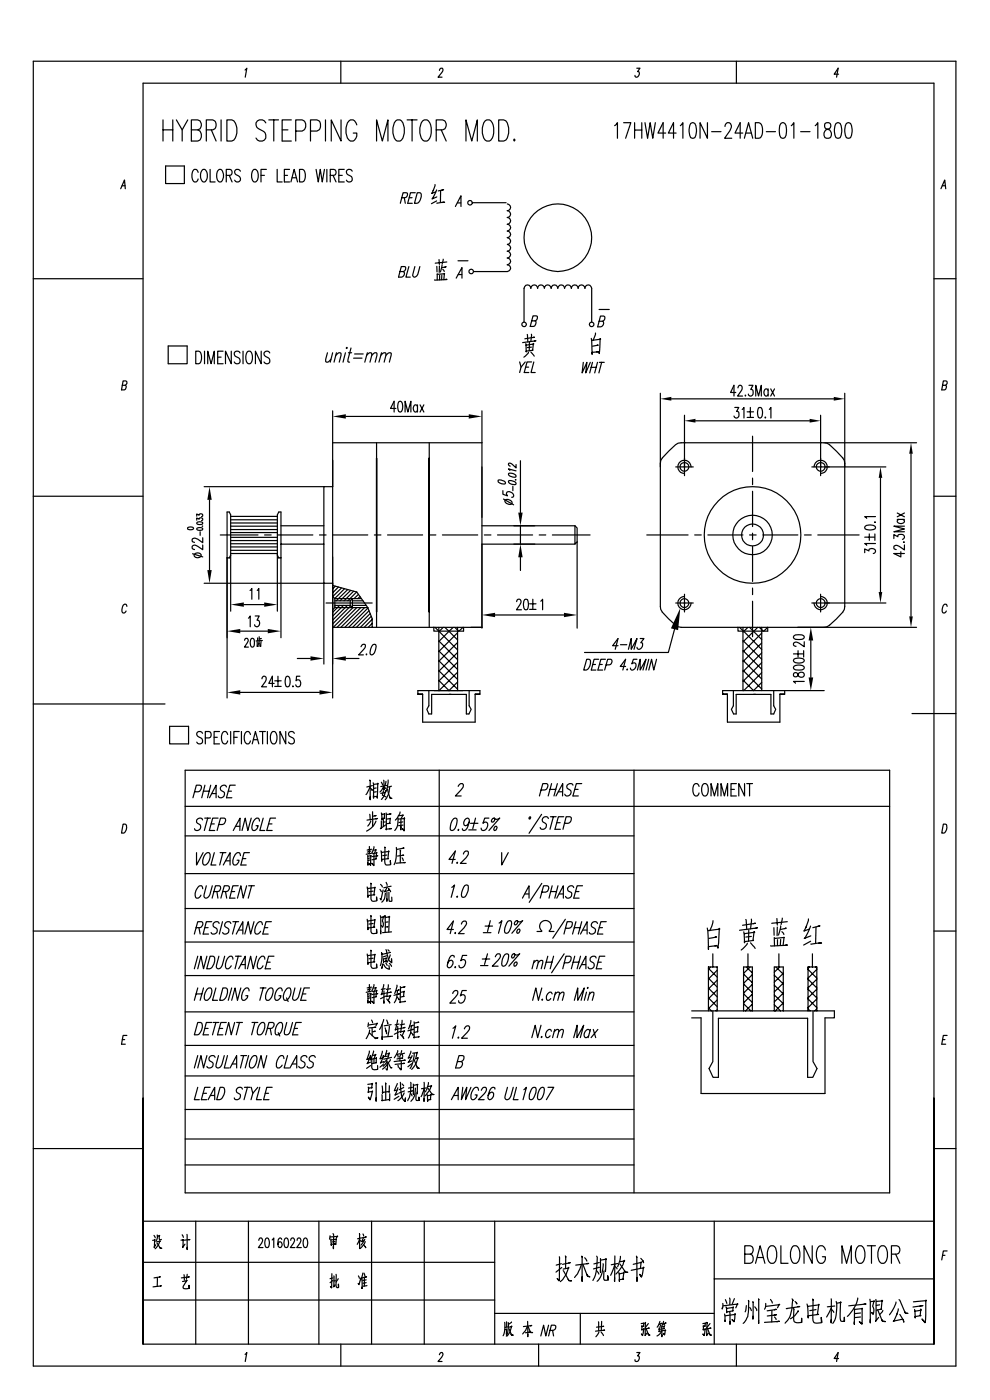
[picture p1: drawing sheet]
<svg xmlns="http://www.w3.org/2000/svg" width="210mm" height="297mm" viewBox="0 0 210 297" stroke-linecap="round" stroke-linejoin="round" font-family="sans-serif">
<g fill="none" stroke="#000" stroke-width=".25">
<path d="M7.1 13h195.7v276.8h-195.7zM52 14.9l.4-.4-.4 1.9M72.3 13v4.6M93.2 14.9a.47 .47 0 0 1 .6-.4l.1 .5-1 1.4h.9M135.1 14.5h.7l-.6 .7a.62 .62 0 0 1 .4 .7 .62 .62 0 0 1-.7 .5l-.2-.4M156.2 13v4.6M177.9 15.7h-1l.9-1.2-.3 1.9M25.9 39.4h.6M34.6 25.4v4.5M34.6 27.6h2.1M35.1 35.2h4v3.7h-4zM36.7 25.4v4.5"/>
<path d="M37.4 25.4l1.2 2.2v2.3M39.8 25.4l-1.2 2.2M40.6 27.6h1.3a1.11 1.11 0 0 0 .8-1.1 1.11 1.11 0 0 0-.8-1.1h-1.3v4.5h1.3a1.27 1.27 0 0 0 .9-1.2 1.27 1.27 0 0 0-.9-1.1M42 36.6a.61 .61 0 0 0-.3-.6 .61 .61 0 0 0-.6 .1 2.02 2.02 0 0 0 .1 2.5 .66 .66 0 0 0 .8-.6M42.9 36.1l.2-.2a1.2 1.2 0 0 1 .9 1.7l-.1 .4a.64 .64 0 0 1-.6 .6 .64 .64 0 0 1-.7-.6 2.06 2.06 0 0 1 .3-1.9zM43.8 27.6h1.3a1.13 1.13 0 0 0 .8-1.1 1.13 1.13 0 0 0-.8-1.1h-1.3v4.5M44.6 35.9v2.7h1M44.8 27.6l1 2.3M46.3 36.1l.2-.2a1.2 1.2 0 0 1 .9 1.7l-.1 .4a.62 .62 0 0 1-.6 .6 .62 .62 0 0 1-.6-.6l-.1-.4a1.82 1.82 0 0 1 .3-1.5zM46.9 25.4v4.5M48 37.2h.8a.68 .68 0 0 0 .4-.6 .68 .68 0 0 0-.4-.7h-.8v2.7M48.1 25.4h1.1a2.34 2.34 0 0 1 1 2.8 1.95 1.95 0 0 1-1 1.7h-1.1z"/>
<path d="M48.6 37.2l.6 1.4M51 36.3a.64 .64 0 0 0-1-.3 .64 .64 0 0 0 .1 1.1 1.02 1.02 0 0 1 .9 1.1 .67 .67 0 0 1-.6 .4 .67 .67 0 0 1-.6-.4M53.7 36.1l.2-.2a.85 .85 0 0 1 .9 1 1.67 1.67 0 0 1-.6 1.7 .81 .81 0 0 1-.8-1l.1-1zM55.4 37.2h.7M56.4 26.1a1.13 1.13 0 0 0-1.1-.7 1.13 1.13 0 0 0-1 .7 1.11 1.11 0 0 0 .6 1.2l.9 .5a1.13 1.13 0 0 1 .3 1.8 1.13 1.13 0 0 1-1.8-.3M56.5 35.9h-1.1v2.7M57 25.4h2.1M58.1 25.4v4.5M58.8 35.9v2.7h1.1M59.9 27.6h1.2M60.3 37.2h.7M61.4 35.9h-1.1v2.7h1.1"/>
<path d="M61.7 38.6l.7-2.7 .7 2.7M61.8 25.4h-1.9v4.5h1.9M62 37.7h.9M62.7 27.8h1.4a1.28 1.28 0 0 0 .8-1.2 1.28 1.28 0 0 0-.8-1.2h-1.4v4.5M63.5 35.9h.7a1.74 1.74 0 0 1 0 2.7h-.7zM65.9 27.8h1.3a1.28 1.28 0 0 0 .8-1.2 1.28 1.28 0 0 0-.8-1.2h-1.3v4.5M67 35.9l.5 2.7 .4-2.7 .5 2.7 .4-2.7M69 25.4v4.5M69.3 35.9v2.7M70.1 37.2h.7a.66 .66 0 0 0 .5-.6 .66 .66 0 0 0-.5-.7h-.7v2.7M70.6 37.2l.7 1.4M71.9 37.2h.7"/>
<path d="M72.3 25.4v4.5l-2-4.5v4.5M73 35.9h-1.1v2.7h1.1M74.7 36.3a.64 .64 0 0 0-1-.3 .64 .64 0 0 0 .1 1.1l.5 .2a.67 .67 0 0 1 .3 1.1 .67 .67 0 0 1-1.1-.2M75.7 26.5a1.06 1.06 0 0 0-1.1-1.1 1.06 1.06 0 0 0-1 1.1 3 3 0 0 0 .7 3.4 1.26 1.26 0 0 0 1.4-1.7h-.8M79.9 29.9v-4.5l1.2 4.5 1.2-4.5v4.5M83.9 25.6l.3-.2a1.11 1.11 0 0 1 1.4 1.1 3.1 3.1 0 0 1-.7 3.4 1.11 1.11 0 0 1-1.4-1 3.5 3.5 0 0 1 .4-3.3zM86.4 25.4h2.1M87.4 25.4v4.5M89.7 25.6l.3-.2a1.16 1.16 0 0 1 1.3 1.1 3 3 0 0 1-.7 3.4 1.11 1.11 0 0 1-1.4-1 3.5 3.5 0 0 1 .5-3.3zM92.3 39.2l-.7 1.8 .8-.3M92.5 27.6h1.4a1.11 1.11 0 0 0 .8-1.1 1.11 1.11 0 0 0-.8-1.1h-1.4v4.5M93.6 27.6l1 2.3"/>
<path d="M98.8 29.9v-4.5l1.3 4.5 1.2-4.5v4.5M102.9 25.6l.3-.2a1.16 1.16 0 0 1 1.4 1.1 3 3 0 0 1-.8 3.4 1.11 1.11 0 0 1-1.3-1 3.5 3.5 0 0 1 .4-3.3zM105.8 25.4h1a1.76 1.76 0 0 1 1.1 1.7 3.7 3.7 0 0 1-.6 2.6l-.5 .2h-1zM109.1 29.5l.2 .2-.2 .2-.1-.2zM130.4 26.7l.6-.7v3.3M132.3 26h1.5l-1.1 3.3M134.6 27.6h1.5M134.6 26v3.3M136.1 26v3.3M136.8 26l.6 3.3 .5-3.3 .6 3.3 .5-3.3M141.2 28.2h-1.6l1.1-2.2v3.3M143.4 28.2h-1.6l1.1-2.2v3.3"/>
<path d="M144.3 26.7l.6-.7v3.3M146.5 26.2l.6-.2a1.75 1.75 0 0 1 .6 1.9l-.3 1.3-.3 .1-.6-.1a3.4 3.4 0 0 1 0-3zM150.1 26v3.3l-1.6-3.3v3.3M151 27.9h1.9M153.8 26.8v-.1a.7 .7 0 0 1 1.1-.5 1.18 1.18 0 0 1-.1 1.6l-1.1 1.5h1.5M157.6 28.2h-1.7l1.1-2.2v3.3M157.9 29.3l.9-3.3 .9 3.3M158.2 28.2h1.1M160.2 26h.8a2.09 2.09 0 0 1 .5 2.9l-.2 .3-.3 .1h-.8zM162.6 27.9h1.9M165.6 26.2l.6-.2a1.66 1.66 0 0 1 .6 1.9l-.1 .8-.2 .5-.6 .1a1.64 1.64 0 0 1-.6-1.8l.1-.8zM167.8 26.7l.6-.7v3.3"/>
<path d="M169.8 27.9h2M172.9 26.7l.6-.7v3.3M175 26.2a.85 .85 0 0 0 .7 1.3 .94 .94 0 0 1 .6 1.2 .94 .94 0 0 1-1.3 .5 1.19 1.19 0 0 1 .9-1.9 .71 .71 0 0 0 .3-.7 .71 .71 0 0 0-.4-.6zM177.3 26.2l.6-.2a1.75 1.75 0 0 1 .7 1.9l-.4 1.3-.3 .1-.6-.1a3.4 3.4 0 0 1 0-3zM179.5 26.2l.6-.2a1.75 1.75 0 0 1 .7 1.9l-.4 1.3-.3 .1-.6-.1a3.4 3.4 0 0 1 0-3zM199.9 39.4h.6M7.1 59.1h23.2M25.6 40l.8-1.8 .2 1.8M84.8 57.6l1-.1 .2-.3a.4 .4 0 0 0-.2-.7h-.7l-.6 2.3h.7l.3-.2a.66 .66 0 0 0 .2-.9l-.2-.1M85.2 41.9h.9l.3-.4a.4 .4 0 0 0-.2-.6h-.7l-.6 2.2M85.8 41.9l.2 1.2M86.7 56.5l-.6 2.3h.9"/>
<path d="M86.8 41.9h.6M88 56.5l-.5 2 .3 .3a.86 .86 0 0 0 .8-.6l.5-1.7M88.1 40.9h-1l-.6 2.2h1M88.5 40.9h.6a1.25 1.25 0 0 1 0 1.7 .91 .91 0 0 1-1.2 .5zM92.6 40.3l-1 1.9 1.1-.4M92.6 42.6l-1.1 .6M92.7 56.5v1.2M92.7 58.1v1.3M92.7 58.2l1.6-.2-.2 1.3M93.1 55.1l.1 1M93.2 56.4v1.4M93.3 58.4v1"/>
<path d="M93.5 40.4l-.1 2.6M93.7 58.4v.9M93.8 40.3h.3l-1.1 .2M93.8 56.2l-.4 1.5M93.8 43l.5-.1-1.6 .2M93.9 57.1l.3 .5M94 55l-.2 1M94.4 56.7l.2-.1-.9 .2M94.4 59.3h.4l-2.6 .1M94.8 55.6l-2.5 .2M96.6 43.8l1.2-2.3v2.3M96.8 59l1.2-2.2v2.2"/>
<path d="M97 43h.7M97.1 55.3h2.2M97.2 58.2h.8M100.2 43a.49 .49 0 0 0-.7-.4l-.2 .2a.49 .49 0 0 0 .3 .7 .49 .49 0 0 0 .6-.5h7.1M107.6 43.3a.72 .72 0 0 1 .7 .7 .72 .72 0 0 1-.7 .7 .72 .72 0 0 1 .7 .7 .72 .72 0 0 1-.7 .7 .72 .72 0 0 1 .7 .8 .72 .72 0 0 1-.7 .7 .72 .72 0 0 1 .7 .7 .72 .72 0 0 1-.7 .7 .7 .7 0 0 1 .7 .7 .7 .7 0 0 1-.7 .7 .72 .72 0 0 1 .7 .7 .72 .72 0 0 1-.7 .8 .72 .72 0 0 1 .7 .7 .72 .72 0 0 1-.7 .7 .72 .72 0 0 1 .7 .7 .72 .72 0 0 1-.7 .7 .72 .72 0 0 1 .7 .7 .72 .72 0 0 1-.7 .8 .72 .72 0 0 1 .7 .7 .72 .72 0 0 1-.7 .7h-7.2M198.1 59.1h4.7M199.6 40l.8-1.8 .2 1.8M35.7 73.4h4v3.8h-4zM41.5 74.5h.7a1.74 1.74 0 0 1 0 2.7h-.7zM43.4 74.5v2.7M44.1 77.2v-2.7l.7 2.7 .7-2.7v2.7M46.2 75.8h.7"/>
<path d="M47.3 74.5h-1.1v2.7h1.1M49.1 74.5v2.7l-1.3-2.7v2.7M50.9 74.9a.67 .67 0 0 0-.6-.4 .67 .67 0 0 0-.6 .4l.2 .6 .7 .4a.67 .67 0 0 1 .2 1.1 .67 .67 0 0 1-1.1-.2M51.6 74.5v2.7M52.5 74.6l.2-.1a.81 .81 0 0 1 .8 1v1a.62 .62 0 0 1-.7 .7 .62 .62 0 0 1-.6-.7l-.1-1zM55.4 74.5v2.7l-1.2-2.7v2.7M57.2 74.9a.62 .62 0 0 0-1-.3 .62 .62 0 0 0 .2 1l.5 .3a.67 .67 0 0 1 .2 1.1 .67 .67 0 0 1-1.1-.2M69.5 74.8l-.4 1.9 .4 .1 .7-.6M70.6 74.8l-.5 2M71.2 75.4l.7-.6 .4 .2-.3 1.8M71.4 74.8l-.5 2M73.3 74.8l-.5 2"/>
<path d="M73.4 73.8l.2-.1-.1 .2zM73.9 74.8h.7M74.5 73.8l-.7 2.4v.5l.4 .1M75 76h1.8M75.2 75.1h1.8M77.8 75.4l.6-.6 .5 .2-.4 1.8M77.9 74.8l-.5 2M78.9 75.4l.6-.6 .5 .2-.4 1.8M80.8 75.4l.6-.6 .5 .2-.4 1.8M80.9 74.8l-.5 2M81.9 75.4l.6-.6 .5 .2-.4 1.8M110.2 76.8l.3 1.1-.3 1.1"/>
<path d="M111.2 68.3v-7.1a.72 .72 0 0 1 .7-.8 .72 .72 0 0 1 .7 .8 .72 .72 0 0 1 .7-.8 .72 .72 0 0 1 .7 .8 .72 .72 0 0 1 .8-.8 .72 .72 0 0 1 .7 .8 .72 .72 0 0 1 .7-.8 .72 .72 0 0 1 .7 .8 .7 .7 0 0 1 .7-.8 .7 .7 0 0 1 .7 .8 .72 .72 0 0 1 .7-.8 .72 .72 0 0 1 .8 .8 .72 .72 0 0 1 .7-.8 .72 .72 0 0 1 .7 .8 .72 .72 0 0 1 .7-.8 .72 .72 0 0 1 .7 .8 .72 .72 0 0 1 .8-.8 .72 .72 0 0 1 .7 .8 .72 .72 0 0 1 .7-.8 .72 .72 0 0 1 .7 .8v7.1M111.4 76.8l-.9 1.1M111.5 77.9h.6M111.5 72.9l.1 1.8v-.2l1.5-.2v-1.5l.1 .2-1.6 .2M111.8 70.9l.2 1.7M112.1 74.7l-.1 .2-.9 .9M112.3 72.6v1.8M112.6 74.7l.7 .9M112.7 70.9l-.1 1.5M112.7 73.7h-.9M112.8 68.1l.9-.1 .3-.4a.4 .4 0 0 0-.3-.6h-.6l-.6 2.2h.9l.3-.7v-.3l-.3-.1M112.8 76.8h-1l-.6 2.2h1"/>
<path d="M113.1 71.6l.3-.1-2.1 .4M113.2 76.8l-.6 2.2h.9M113.4 72.4l.3-.1-2.8 .4M123.7 76.9l-.2 2.2 1-2.2-.3 2.2 1-2.2M125.4 77.9h1M125.4 71.8l.2 3.4v-.4l1.3-.2-.3 .1M125.5 72.2l1.9-.2-.1-.2-.2 3.2-.2-.3M125.7 76.9l-.6 2.2M126.3 70.6l-.5 1.6M126.6 73.3l.3-.1-1.2 .2M126.7 76.9l-.6 2.2M127.1 68.1h.7l.5-.4a.46 .46 0 0 0-.2-.7h-.7l-.6 2.3h.7l.3-.2a.72 .72 0 0 0 .2-.9l-.2-.1"/>
<path d="M127.1 65.7h2.1M127.1 76.9h1.1M127.6 76.9l-.6 2.2M25.9 81.7l.8-.1 .2-.2-.1-.5-.7-.1-.3 1.9h.6l.2-.2 .2-.4-.3-.4M70.6 93.9v9.3v-5.5M70.6 87.2v6.7M70.6 93.9h31.6M73.4 88.3h26M79.9 97.2v32.6M79.9 93.9v39.2M84 86.6h-1.2l.8-1.5v2.3M84.6 85.3l.4-.2a1.61 1.61 0 0 1 0 2.3h-.2a1.5 1.5 0 0 1-.4-1.9z"/>
<path d="M85.9 87.4v-2.3l.6 2.3 .7-2.3v2.3M88.6 86.2l-.3-.3a.78 .78 0 0 0-.6 .7 .78 .78 0 0 0 .6 .8l.3-.3M88.6 85.9v1.5M89.1 85.9l.8 1.5M89.9 85.9l-.8 1.5M91.1 97.2v16.3M91.1 93.9v39.2M102.2 87.2v46.1M108.2 99.8l-.3-.3 1.6 .4M109.5 98.5v.8l-1-.9-.5-.2-.1 .4 .3 .3M110.4 97.7v11M140.1 83.4l.1 45.9a14.3 14.3 0 0 0 3.6 3.7l.7 .1h49.9"/>
<path d="M140.1 98.3l.1-.6a16.3 16.3 0 0 1 3.6-3.7h31.6a16.3 16.3 0 0 1 3.7 3.7l.1 .6M142.4 84.6h34.5M143.3 99.1h3.8M145.2 88.1v12.8M146.6 99.1a1.41 1.41 0 0 0-1.4-1.5 1.41 1.41 0 0 0-1.4 1.4 1.41 1.41 0 0 0 1.4 1.4M147.5 89.3h24.2M155.9 86.4h.8l-.5 .9h.3a.69 .69 0 0 1 .3 1 .69 .69 0 0 1-1 .2l-.1-.2M156.1 83.3h-1.1l.7-1.6v2.3M156.5 82.3v-.1a.47 .47 0 0 1 .3-.4 .47 .47 0 0 1 .5 .1l.1 .7-.9 1.4h1M157.4 86.9l.4-.5v2.3M158.1 83.8v.2zM158.5 87.4h1.3"/>
<path d="M158.5 88.6h1.3M158.9 81.7h.8l-.4 .9h.2a.69 .69 0 0 1 .3 1 .69 .69 0 0 1-1 .2l-.1-.2M159.2 86.4v1.9M159.6 92.5v7.5M160.3 84v-2.3l.6 2.3 .6-2.3v2.3M160.9 86.5l.4-.1a1.56 1.56 0 0 1 0 2.3h-.1a1.39 1.39 0 0 1-.4-1.8zM162.3 88.5v.2zM162.9 82.8l-.3-.3a.78 .78 0 0 0-.6 .8 .78 .78 0 0 0 .6 .7l.3-.3M162.9 82.5v1.5M163.2 86.9l.3-.5v2.3M163.5 82.5l.8 1.5M164.3 82.5l-.8 1.5"/>
<path d="M172.2 99.1h15.7M172.7 99.1a1.41 1.41 0 0 1 1.4-1.5 1.41 1.41 0 0 1 1.4 1.4 1.41 1.41 0 0 1-1.4 1.4M174.1 88.1v12.8M175 93.9h19.4M179.2 83.4l-.1 45.9a14.3 14.3 0 0 1-3.7 3.7l-.6 .1M193.2 96.3v34.5M199.9 81.7l.8-.1 .2-.2-.1-.5-.7-.1-.3 1.9h.6l.2-.2 .2-.4-.3-.4M7.1 105.3h23.2M39.8 111.9l.7-.1 .6 .2a.76 .76 0 0 1-1.3 0zM40.8 117.5l2.2 .6M41.3 117.6a.71 .71 0 0 1 .8-.4 .71 .71 0 0 1 .5 .9 .71 .71 0 0 1-.9 .3 .71 .71 0 0 1-.4-.8zM41.7 110.4v-.5l.5 .2a.35 .35 0 0 1 .6-.3 .35 .35 0 0 1-.1 .6"/>
<path d="M41.7 109.5v-.5l.5 .3a.35 .35 0 0 1 .6-.3 .35 .35 0 0 1-.1 .6M41.8 112h.9l.3 .3a.82 .82 0 0 1-1.3-.1zM41.8 110.8l.9-.1 .3 .3a.82 .82 0 0 1-1.3-.1zM42.5 112.8v.8M42.9 111.6h.1zM43 115.6v1a2.86 2.86 0 0 0-1.8-1l-.4 .3v.4l.5 .3M43 114.1v1a2.86 2.86 0 0 0-1.8-.9l-.4 .1v.5l.5 .3M43.3 103.2h25.4M44.4 106v14.9M46.7 113.5h8M48.9 117.8v-8.6l-.3-.6h-.4v39.5M48.9 117.4h9.9v12.3"/>
<path d="M48.9 117.8v11.9M48.9 111.6h9.9M48.9 110.9h9.9M48.9 110.3h9.9M48.9 109.6h9.9M48.9 112.3h9.9M48.9 113h9.9M48.9 116h9.9M48.9 116.7h9.9M48.9 114h9.9M48.9 114.7h9.9M48.9 115.4h9.9"/>
<path d="M48.9 117.8l-.3 .6h-.4M56.1 113.5h1.4M58.9 113.5h7.5M59.6 118.4h-.5l-.3-.6v-8.6l.3-.6h.5v26.7M59.6 111.5h9.1M59.6 115.4h9.1M67.8 113.5h1.4M70.6 113.5h7.4M79.4 113.5h1.4M82.2 113.5h7.5M91.1 113.5v16.3M91.1 113.5h1.3"/>
<path d="M93.8 113.5h7.5M102.2 111.5h19.8M102.2 115.4h19.8M102.7 113.5h1.4M105.5 113.5h7.5M105.7 101.8h.6l.6 .3 .3 .4-.3 .2-.9-.3-.3-.1zM106.7 104.1v.8l.9 .3a.51 .51 0 0 1 .2-.9l.5 .1a.73 .73 0 0 1 .5 1l-.3 .1M106.8 105.9l2.2 1.2M107.1 106.2a.97 .97 0 0 1 1.5 .6 .99 .99 0 0 1-1.5-.6zM107.9 102l1.3 .2 .3 .5a1.14 1.14 0 0 1-1.6-.6zM107.9 100.4h.9l.6 .4v.4h-.6a.91 .91 0 0 1-.9-.7zM108.8 103.2v.9"/>
<path d="M109.3 101.8h.2zM110.4 111.5v3.9M110.4 118.2v2.8M114.4 113.5h1.4M117.2 113.5h8M122 111.5v3.9l.4-.4M122 111.5l.4 .5v3M122.4 115v18.3M137.2 113.5h8.8M147.4 113.5h1.4M150.1 113.5h7.5M159 113.5h1.4"/>
<path d="M159.6 101.4v1.4M159.6 104.2v7.5M159.6 113.1v1.4M159.6 115.9v7.5M161.8 113.5h7.4M170.6 113.5h1.5M173.5 113.5h8.7M183.4 117.3v-.8l.9 .4v-.2a.78 .78 0 0 1 .8-.3 .78 .78 0 0 1 .6 .6l-.5 .4M183.4 114h2M183.5 111.6a1.78 1.78 0 0 1 2.2 .2v.2a1.73 1.73 0 0 1-2.3 0zM184.4 113.3v1.3M185.6 110.7l.1 .1-.1 .1z"/>
<path d="M185.6 113.3v1.3M185.7 115.3h-2.3l.4 .4M185.7 109.6h-2.3l.4 .4M186.8 101.4v24.2M189.6 114.3v-.9l.9 .5v-.2a.69 .69 0 0 1 .9-.4 .69 .69 0 0 1 .2 1l-.2 .1M190.3 110.2h1.5M190.3 108.8l1.5 .8M190.7 110.2l-.4 .3a.78 .78 0 0 0 .8 .6 .78 .78 0 0 0 .7-.6l-.3-.3M191.1 117v1.1l-1.5-.7h2.2M191.7 114.9l.1 .1-.1 .1zM191.8 115.6v1.1l-1.3-.9a.49 .49 0 0 0-.9 .1 .49 .49 0 0 0 .5 .7M191.8 111.6h-2.2l2.2 .6-2.2 .6h2.2"/>
<path d="M191.8 108.8l-1.5 .8M198.1 105.3h4.7M26.9 128.6l-.1-.3a.6 .6 0 0 0-.9 .6v.5a.47 .47 0 0 0 .2 .7 .47 .47 0 0 0 .6-.5M43.3 123.7h27.3M51 133.9h5.8M51.7 128.3h4.3M51.9 135.8l.1-.2a.41 .41 0 0 1 .6-.1 .41 .41 0 0 1 0 .6l-.7 1.2h.8M52.7 131.1l.4-.4v2.3M53 125.3l.4-.5v2.3M53.3 135.5l.3-.1a.85 .85 0 0 1 .4 1.1l-.2 .7-.3 .1a1.46 1.46 0 0 1-.2-1.8zM54.1 130.7h.9l-.5 .9a.67 .67 0 0 1 .5 .8 .67 .67 0 0 1-.9 .4l-.1-.3M54.5 136.1v1l.8-.1"/>
<path d="M54.6 125.3l.3-.5v2.3M54.6 135.3v.7M54.9 136.4l.3 .4M54.9 136.1l-.2 .8M55 135.1v.8M55.3 135.5h.1h-.4M55.4 136.1l-.1 1.1v-.2M55.4 135.9h.2l-1.3 .1M63.1 139.7h2.8M69.2 127.9h9.7M70.6 126.5l.4 .5v1.9l-.4 .5M70.6 133.1h31.6"/>
<path d="M70.6 124.2l5.1 1.4 2.3 3.3M71 128.9h7M71 127.5h3.3M71 128.4h3.3M71.1 124.4l-.5 .6M71.2 128.4l-.2 .2M71.8 124.5l-1.2 1.3M72 128.4l-1.4 1.5M72.4 124.7l-1.8 1.9M72.8 128.4l-2.2 2.3M73.1 124.9l-2.1 2.1h5.7M73.4 139.7h2.7"/>
<path d="M73.7 128.4l-3.1 3.2M73.7 125.1l-2.4 2.4M74.4 125.3l-2.3 2.2M74.4 128.5l-3.8 3.9M74.8 127v1.9l-.5-.5v-.9zM74.8 127.5h2.2M74.8 128.4h2.9M74.9 128.9l-4.2 4.2M75 125.4l-2 2.1M75.6 125.6l-1.8 1.9M75.7 128.9l-4.2 4.2M76 126.1l-.9 .9"/>
<path d="M76.4 126.6l-.5 .4M76.5 128.9l-4.2 4.2M76.6 137.2v-.1a.49 .49 0 0 1 .4-.4 .49 .49 0 0 1 .5 .2l-.2 .6-1.2 1.4h1M77.3 128.9l-4.2 4.2M77.7 138.8h.1l-.1 .1zM78 128.9l.9 2.3v1.9M78.1 129l-4.2 4.1M78.3 129.6l-3.5 3.5M78.5 130.2l-2.9 2.9M78.7 130.8l-2.3 2.3M78.9 131.4l-1.6 1.7M78.9 132.2l-.8 .9"/>
<path d="M78.9 133v.1M79.1 136.8h.6v.8a1.31 1.31 0 0 1-.9 1.3l-.3-.4 .1-.5zM92 133v.9h6.3v-.8M92.3 133.1l4.8 4.8M93.1 133.1v13.4M93.1 138.1l4 3.9M93.1 136l4 3.9M93.1 133.9h.1M94 133.1l-.9 .9M94.4 133.1l2.7 2.7M96.1 133.1l-3 3M96.5 133.1l.8 .8"/>
<path d="M97.1 133.1v13.4M97.1 134.2l-4 4M97.1 136.3l-4 4M97.1 138.4l-4 4M98.2 133.1l-.8 .8M105 130.5h14.6M109.6 127.6l.1-.3a.5 .5 0 0 1 .7-.1 .5 .5 0 0 1 0 .8l-.8 1.4h1M111.3 127.2l.3-.1a1.39 1.39 0 0 1 .4 1.8l-.1 .4-.4 .1a1.39 1.39 0 0 1-.4-1.9zM112.3 128.1h1.4M112.3 129.3h1.4M113 127.1v2M114.7 127.5l.4-.4v2.3"/>
<path d="M124.5 139.9h.5a1.38 1.38 0 0 1-.2 1.9l-.4 .3h-.6zM127 139.9h-1l-.6 2.2h1M128.4 139.9h-.9l-.7 2.2h1M131.1 137h-1.1l1.1-1.5-.6 2.2M131.6 136.8h1.4M133.3 137.7l.6-2.2v2.2l1.2-2.2-.6 2.2M135.1 139.9h-.7l-.4 .9a.51 .51 0 0 1 .9 .2 .78 .78 0 0 1-.2 .9 .78 .78 0 0 1-.9 0l-.1-.2M135.8 135.5h.8l-.7 .8h.2a.82 .82 0 0 1 0 1 .82 .82 0 0 1-.9 .3l-.1-.3M137.6 139.9l-.6 2.2M139.3 139.9l-.6 2.2-.5-2.2-.6 2.2M143.1 133.5l-1.3 4.9h-17.8M143.3 127.9h3.8"/>
<path d="M145.2 126.5a1.41 1.41 0 0 0-1.4 1.4 1.41 1.41 0 0 0 1.4 1.4 1.41 1.41 0 0 0 1.4-1.4M145.2 126.1v3.7M156.5 133v.9h6.3v-.8l-.8 .8M156.9 133.1l4.7 4.7M157.6 133.1v13.4M157.6 138l4 4M157.6 135.9l4 4M158.7 133.1l-1.1 1M159 133.1l2.6 2.6M159.6 124.7v1.4M159.6 127.5v7.6M160.7 133.1l-3.1 3.1"/>
<path d="M161.1 133.1l.8 .8M161.6 133.1v13.4M161.6 134.3l-4 4M161.6 136.4l-4 4M161.6 138.5l-4 4M168.3 138.7h2M168.4 139.8l.9-.2a1.26 1.26 0 0 1 1.3 .5v.1a1.61 1.61 0 0 1-2.3 0zM168.4 134.9l.9-.2a.99 .99 0 0 1 1.3 .5 1.73 1.73 0 0 1-2.3 0zM169.3 138v1.4M170.5 138v1.4M170.6 136.1v1.1l-1.4-.9a.49 .49 0 0 0-.8 .1 .49 .49 0 0 0 .3 .7h.2M172 135.9v7.8"/>
<path d="M172.2 127.9h15.7M174.1 126.5a1.41 1.41 0 0 1 1.4 1.4 1.41 1.41 0 0 1-1.4 1.4 1.41 1.41 0 0 1-1.4-1.4M174.1 126.1v3.7M200.9 128.6l-.1-.3a.6 .6 0 0 0-.9 .6l-.1 .5a.47 .47 0 0 0 .3 .7 .47 .47 0 0 0 .6-.5M7.1 149.3h27.9M36 154.1h4v3.7h-4zM43 155.6a.62 .62 0 0 0-1-.3 .62 .62 0 0 0 .1 1l.5 .2a.67 .67 0 0 1 .2 1.1 .67 .67 0 0 1-1.1-.2M43.6 156.5h.8a.74 .74 0 0 0 .4-.6 .74 .74 0 0 0-.4-.7h-.8v2.6M45.4 156.4h.7M46.6 155.2h-1.2v2.6h1.2M48.3 155.8a.62 .62 0 0 0-.6-.6 .62 .62 0 0 0-.6 .6v1.4a.62 .62 0 0 0 .6 .6 .62 .62 0 0 0 .6-.6M48.9 155.2v2.6"/>
<path d="M49.6 156.4h.7M50.7 155.2h-1.1v2.6M51 146.9h16.8M51.2 155.2v2.6M53.1 155.8a.62 .62 0 0 0-.6-.6 .62 .62 0 0 0-.6 .6l-.1 .4a1.67 1.67 0 0 0 .6 1.6 .65 .65 0 0 0 .7-.6M53.5 157.8l.7-2.6 .7 2.6M53.8 156.9h.8M55.1 155.2h1.2M55.6 144l.1-.3a.5 .5 0 0 1 .7-.1 .5 .5 0 0 1 0 .7l-.9 1.4h1M55.7 155.2v2.6M56.7 155.2v2.6M57.7 155.3l.2-.1a1.13 1.13 0 0 1 .9 1.6l-.1 .4a.61 .61 0 0 1-.4 .5 .61 .61 0 0 1-.6 0l-.3-.9v-.6z"/>
<path d="M58.2 145h-1.2l.8-1.5v2.2M58.3 144.4h1.3M58.3 145.6h1.3M59 143.5v1.9M60.6 155.2v2.6l-1.2-2.6v2.6M60.7 143.6l.4-.1a1.57 1.57 0 0 1 0 2.2h-.2a1.48 1.48 0 0 1-.3-1.8zM62.1 145.5v.2zM62.4 155.6a.62 .62 0 0 0-.9-.4 .62 .62 0 0 0-.1 1l.7 .3a.67 .67 0 0 1 .2 1.1 .67 .67 0 0 1-1.1-.2M63.6 143.5h-.7l-.1 .9a.55 .55 0 0 1 .7-.1 .55 .55 0 0 1 .3 .6 .66 .66 0 0 1-.7 .8l-.4-.4M68.7 140.9v-37.7h1.9v44.9M88.6 147.3h1.1h-1.1v-.8h13.2v.8h-1h1M89.7 147.3v5.9h11.1v-5.9"/>
<path d="M91 146.5v3.2l-.5 .8 .5 1h.6v-4.2h7.3v4.2h.6l.4-1-.4-.8v-3.2M93.1 144.3l2.1 2.2 1.9-1.8M93.1 142.3l4 3.9M93.1 140.2l4 3.9M97.1 140.5l-4 4M97.1 142.6l-4 3.8M125.7 141h.6M127.2 141h.6M128.6 141h.6a.69 .69 0 0 0 .4-1.1h-.7l-.6 2.2M132.7 141.4h-1.1l1.1-1.5-.6 2.2M133 142h.1l-.1 .1zM135.2 142.1l.6-2.2v2.2l1.2-2.2-.6 2.2"/>
<path d="M154.3 147.3v5.9h11.1v-5.9M155.6 146.5v3.2l-.5 .8 .5 1h.6v-4.2h7.3v4.2h.6l.4-1-.4-.8v-3.2M157.6 144.3l2.2 2.2 1.8-1.7M157.6 142.2l4 4M157.6 140.1l4 4M161.6 140.6l-4 4M161.6 142.7l-3.8 3.8-.2-.1M166.4 146.5v.8h-1h1M168.4 142.8l-.1 .5a.5 .5 0 0 0 .9 .1 .67 .67 0 0 1 .7-.8 .67 .67 0 0 1 .6 .9l-.4 .2a.8 .8 0 0 1-.9-.8l-.3-.2zM168.4 141.3a1.78 1.78 0 0 1 2.2 .3v.1a1.73 1.73 0 0 1-2.3 0zM170.6 144.6h-2.3l.4 .3M174.8 146.5h-21.5v.8h1h-1"/>
<path d="M193.5 151.4h9.3M26.1 174.8h.4a1.2 1.2 0 0 1-.3 1.9h-.4zM39.3 177.3h95.2M39.3 171.1h149.4M39.3 163.4h149.4v89.7h-149.4zM41.3 168h.8l.4-.3a.85 .85 0 0 0 .2-1l-1.1-.1-.7 2.6M43 173.9a.65 .65 0 0 0-1-.2 .65 .65 0 0 0-.1 1l.5 .2a.71 .71 0 0 1-.1 1.1 .71 .71 0 0 1-1-.2M43.1 167.8h1.3M43.4 173.6h1.3M43.5 166.6l-.7 2.6M44.1 173.6l-.8 2.6M44.4 169.2l1.4-2.6v2.6"/>
<path d="M44.7 166.6l-.7 2.6M44.8 174.8h.7M45 168.4h.8M46.3 173.6h-1.2l-.7 2.6h1.1M46.4 174.9h.8a.82 .82 0 0 0 .4-1.3h-.8l-.7 2.6M48 167a.68 .68 0 0 0-.9-.3 .68 .68 0 0 0-.2 1l.5 .3a.71 .71 0 0 1 0 1.1 .71 .71 0 0 1-1.1-.2M48.4 167.8h.7M49.5 176.2l1.4-2.6v2.6M49.9 166.6h-1.1l-.8 2.6h1.2M50 175.3h.9M53.3 173.6l-.7 2.6-.6-2.6-.7 2.6M55 174.2l-.2-.6a1.68 1.68 0 0 0-1.4 1.9l.1 .6a.87 .87 0 0 0 1.3-.9h-.5"/>
<path d="M55.8 173.6l-.7 2.6h1.1M57 174.8h.7M58.5 173.6h-1.2l-.7 2.6h1.1M78.4 179.6v1.5M78.4 172.8l.1 1.1M78.4 165.5l.1 4.2v-.6M78.5 166.9l-.9 1.7M78.5 167.2l.4 .5v-.2M78.6 174.2l-.6 1.1M79 166.7l-1.2 .3M79 172.2v1.7M79 173.9v1.4v-.4"/>
<path d="M79.2 166.1v3.2v-.7M79.2 166.4l1-.1-.1-.1-.1 3.1-.1-.4-.7 .1M79.3 179.6l-.4 1.3M79.5 173.1l.3-.1-.8 .2M79.7 173.7l.4-.1-2.3 .4M79.7 174.2a3.8 3.8 0 0 1-1.9 2.1M79.8 167.2l-.6 .1M79.8 168l-.6 .1M80.8 168.3l1-.2v-.3l-.3 1-.6 .8M80.9 172.5l.1 1.4v-.3h.6v-.9l-.6 .1M80.9 174.2v1.4l-.2 .2 1.1-.8M80.9 165.9l.2 .6"/>
<path d="M81.3 173.6v1.7M81.4 167.8l-.3 .9 .8 .4M81.4 165.5v2.1v-.5M81.4 166.8l-.8 1.2M81.4 166.9l.5 .4M81.6 179.7l.1 3.6 .2 .2 .9-.1v-.8v.7M81.7 174.4h-.4M81.9 165.8l-.2 .9M81.9 172.5v3.6v-.2l1.2-.1h-.5M82 173.8l.8-.2v1.1h-.9M82 166.6l-1.2 .3M82.2 167.4l.6 2h.3l-.3-.1-.1-.2"/>
<path d="M82.3 165.5l-.4 2.3M82.6 172.7h.4l-1.1 .1M82.7 167a4 4 0 0 1-1 2.7M83.1 166.8l-.9 .2M84.1 179.8a7 7 0 0 1-.5 3.6M84.4 173.5v.3a2.83 2.83 0 0 1-.7 2.4M84.4 173.8l1.4-.2v-.1l-.1 2.8-.3-.5 .3 .4M84.6 173l.9-.1-.5 .8v2.4v-.7M84.9 172.2l-.6 1.3-.4 .5M85.4 180l.3-.1-1.5 .3M85.5 174.4l-.9 .1M85.5 175l-1 .2"/>
<path d="M93.2 163.4v89.7M96.2 173.7l.5-.1a1.15 1.15 0 0 1 .1 1.4l-.5 1.1-.3 .1-.5-.1v-.4a3.1 3.1 0 0 1 .7-2zM97.2 166.8a.54 .54 0 0 1 .6-.6 .54 .54 0 0 1 .4 .8l-1.6 1.9h1.2M97.3 175.9l-.1 .3zM99.4 176.1h1.6M99.5 174.4a.9 .9 0 0 1-.8 .8l-.2-.2-.1-.7a.9 .9 0 0 1 .8-.7l.2 .1a2.45 2.45 0 0 1-.9 2.5l-.4-.1v-.3M99.8 174.7h1.6M100.9 173.6l-.6 2.2M103.7 173.6h-.9l-.4 1.1a.57 .57 0 0 1 .6-.3 .57 .57 0 0 1 .5 .4v.4a.83 .83 0 0 1-.5 .8 .83 .83 0 0 1-.9-.1v-.2M104.9 173.6a.55 .55 0 0 1 0 .5 .55 .55 0 0 1-.6 .3 .57 .57 0 0 1 .6-.8 .72 .72 0 0 0 1.1 0l-2.3 2.6M104.9 175.4l.4-.1a.59 .59 0 0 1-.4 .9l-.2-.3zM112.3 173.3h.3l-.3 .5-.1-.1z"/>
<path d="M114.8 167.6h.8a.82 .82 0 0 0 .3-1.4h-.8l-.7 2.7M114.9 172.8l-2.7 4M116.3 173.6a.68 .68 0 0 0-1-.2 .68 .68 0 0 0-.1 1l.5 .3a.71 .71 0 0 1 0 1 .71 .71 0 0 1-1.1-.2M116.7 167.5h1.2M116.7 173.3h1.3M117 166.2l-.7 2.7M117.4 173.3l-.7 2.6M117.9 168.9l1.5-2.7-.1 2.7M118.1 174.5h.7M118.2 166.2l-.7 2.7M118.4 168h.9M119.6 173.3h-1.2l-.7 2.6h1.2"/>
<path d="M119.8 174.7h.7a.81 .81 0 0 0 .4-1.4h-.8l-.7 2.6M121.5 166.6a.66 .66 0 0 0-.9-.2 .66 .66 0 0 0-.1 .9l.4 .3a.71 .71 0 0 1 0 1.1 .71 .71 0 0 1-1.1-.2M121.9 167.5h.7M123.4 166.2h-1.1l-.8 2.7h1.2M134.5 163.4v89.7M148.3 166.8a.61 .61 0 0 0-.6-.6 .61 .61 0 0 0-.6 .6v1.4a.62 .62 0 0 0 .6 .7 .62 .62 0 0 0 .6-.7M149.2 166.4l.1-.2a.8 .8 0 0 1 .9 1l-.1 1a.62 .62 0 0 1-.6 .7 .62 .62 0 0 1-.6-.7l-.1-.4a1.88 1.88 0 0 1 .4-1.4zM150.8 168.9v-2.7l.7 2.7 .8-2.7v2.7M152.9 168.9v-2.7l.8 2.7 .6-2.7v2.7M155.1 167.5h.7M156.2 166.2h-1.1v2.7h1.1M157.9 166.2v2.7l-1.2-2.7v2.7"/>
<path d="M158.4 166.2h1.2M159 166.2v2.7M200.1 174.8l.6 .1a1.48 1.48 0 0 1-.5 1.8h-.4zM7.1 197.5h23.2M39.3 185.3h95.2M39.3 192.7h95.2M39.3 199.8h95.2M41.6 196.8h.8l.4-.3a.61 .61 0 0 0-.1-1h-.8l-.7 2.7M41.7 180.9v2.6l1.4-2.6M42.2 196.8l.3 1.4M43 188.5l-.3-.6a1.68 1.68 0 0 0-1.3 2l.1 .5a.69 .69 0 0 0 1.1-.5M43.5 196.8h.6"/>
<path d="M43.5 181.3l.5-.4h.3a1.92 1.92 0 0 1-.7 2.6h-.3l-.3-.4v-.6zM43.8 187.9l-.5 2.3 .3 .3a.97 .97 0 0 0 .9-.7l.5-1.9M44.9 195.5h-1.1l-.7 2.7h1.1M45.4 189.1h.8a.7 .7 0 0 0 .5-.5 .7 .7 0 0 0-.2-.7h-.8l-.7 2.6M45.5 180.9l-.8 2.6h1.1M46 189.1l.2 1.4M46.5 195.9a.66 .66 0 0 0-1-.2 .66 .66 0 0 0-.1 1l.5 .2a.71 .71 0 0 1-.1 1.1 .71 .71 0 0 1-1-.2M46.7 180.9h1.2M47.2 195.5l-.7 2.7M47.2 189.1h.8a.68 .68 0 0 0 .6-.5 .68 .68 0 0 0-.3-.7h-.7l-.7 2.6M47.3 180.9l-.7 2.6M47.4 183.5l1.4-2.6v2.6"/>
<path d="M47.8 189.1l.3 1.4M47.9 182.6h.9M49 195.9a.68 .68 0 0 0-1-.3 .68 .68 0 0 0-.1 1.1l.4 .2a.71 .71 0 0 1 0 1.1 .71 .71 0 0 1-1.1-.2M49.1 189.1h.7M49.4 195.5h1.2M50 195.5l-.7 2.7M50.1 198.2l1.4-2.7v2.7M50.5 187.9h-1.1l-.7 2.6h1.2M50.6 197.3h.9M51 181.5l-.1-.5a.69 .69 0 0 0-1.1 .5l-.4 1v.6l.2 .4a.95 .95 0 0 0 1.1-1h-.4M51.4 182.2h.7M52.3 187.9l-.7 2.6-.5-2.6-.7 2.6"/>
<path d="M52.7 187.9h1.3M52.9 180.9h-1.1l-.7 2.6h1.1M53.4 187.9l-.7 2.6M53.9 195.5l-.7 2.7-.5-2.7-.8 2.7M55.7 196.2l-.2-.5a.69 .69 0 0 0-1.1 .5l-.2 .3a1.49 1.49 0 0 0 .1 1.7 .91 .91 0 0 0 1-.6M56.1 196.8h.7M57.6 195.5h-1.2l-.7 2.7h1.2M77.9 195l.2 2.2-.1-.3 1.5-.2h-.2l.2-1.6-1.6 .3M77.9 188.2l.2 2.2-.1-.4 1.5-.2h-.2l.2-1.6-1.6 .3M78 181.5l.1 2-.1-.5M78.1 181.6l.6-.1-.1 2.1-.2-.4 .2 .3M78.4 182l-.3 .2"/>
<path d="M78.4 182.4l-.3 .2M78.6 194.2l.2 .2-.1 3.2a.45 .45 0 0 0 .5 .5l.8-.2-.1-.8v.8M78.6 187.4l.2 .1-.1 3.2 .3 .5 .8-.1 .2-.1-.1-.7v.7M78.7 180.5l-.8 .3M78.8 180.2l-.9 .1M78.8 181l-1.1 .2M79 181.1l1-.2-.1-.1-.1 1.4-.9 .2M79.2 180.3l.6-.1-.3 .8M79.2 195.9l-.9 .1M79.2 189.1l-.9 .1M79.3 181.1v2.5l-.4-.5 .4 .4M79.9 181.6h.2l-1.2 .1"/>
<path d="M80.6 188.7l.3 .5M80.7 194.3l.1 3.8v-.6M80.7 187.6l.4 .6M80.8 194.6l.5-.1v-.1l.1 .1-.3 .9a1.23 1.23 0 0 1 0 1.3l-.2-.4M80.8 180.5l.2 2.2-.1-.4 1.5-.1h-.1l.2-1.7v.1l-1.6 .2M81.3 188.8l-.5 2.1-.2-.3M81.7 189.5a2.27 2.27 0 0 1-.7 1.9M81.9 187.2l.2 .6M82.1 189.3v1.9v-.5M82.1 181.4l-.9 .1M82.1 188.2l-.6 1 1.1-.4-.2-.3 .4 .7M82.2 196.6h.1"/>
<path d="M82.3 196.6l-.6 .1M82.3 195.6l-.6 .1M82.5 197.7l.1-3.3 .1 .1-1 .1v-.4v3.6M82.5 189.3l.1 1.9 .5-.1v-.8M83 188l-1.6 .3M83.1 197.7l-2 .2M84.9 180.3l.1 .2-.1 2.5M85.3 182l.2 .6M85.4 181.4h.2l-1.3 .2M85.7 183h.3l-2 .1M95.8 188.2l.6-.5-.7 2.7M96.2 197.2h-1.4l1.4-1.8-.7 2.7"/>
<path d="M96.5 197.9l.1-.1v.3zM96.6 182.3h-1.4l1.4-1.8-.7 2.7M96.9 190.2l.1-.1-.1 .3zM96.9 183l.1-.1-.1 .3zM97.9 196v-.1a.63 .63 0 0 1 1-.4 .72 .72 0 0 1-.2 .9l-1.5 1.7h1.3M98.3 181.2v-.1a.55 .55 0 0 1 .4-.5 .55 .55 0 0 1 .6 .2 1.28 1.28 0 0 1-.4 1.1l-1.2 1.3h1.2M98.6 187.9l.3-.2 .4 .2a2.59 2.59 0 0 1-.9 2.5h-.2a1.1 1.1 0 0 1-.1-1.5zM102.5 197.9h1.6M102.9 196.5h1.6M104 195.3l-.6 2.3M105.9 195.8l.6-.5-.8 2.7M106.4 180.9v2.6l1.4-2.6"/>
<path d="M107.7 195.4l.5-.1a1.14 1.14 0 0 1 .1 1.5l-.5 1.1-.3 .1-.4-.1a3 3 0 0 1 .6-2.5zM109.7 195.3a.59 .59 0 0 1-.5 .9 .59 .59 0 0 1 .5-.9 .72 .72 0 0 0 1.2 0l-2.3 2.7M109.8 197.2l.4-.1a.59 .59 0 0 1-.5 .9l-.1-.3zM110.8 190.5l1.4-2.6v2.6M111.3 189.6h.9M113.9 197.6h1a1.28 1.28 0 0 1-.1-1.9 1.28 1.28 0 0 1 1.9 0 1.28 1.28 0 0 1-.2 1.9h1M114.9 189.3h.8a.94 .94 0 0 0 .6-1.3l-1-.1-.7 2.6M114.9 187.4l-2.6 4M116.8 189.1h1.2M117.1 187.9l-.6 2.6M118.1 190.5l1.4-2.6v2.6M118.4 187.9l-.7 2.6"/>
<path d="M118.6 189.6h.9M119.9 195l-2.6 4M120 196.9h.7a.98 .98 0 0 0 .7-1.2l-1.1-.2-.7 2.7M121.7 188.3a.68 .68 0 0 0-1-.3 .68 .68 0 0 0-.1 1.1l.5 .2a.71 .71 0 0 1-.1 1 .71 .71 0 0 1-1-.1M121.8 196.8h1.3M122.1 189.1h.7M122.2 195.5l-.8 2.7M123.1 198.2l1.4-2.7v2.7M123.4 195.5l-.7 2.7M123.6 187.9h-1.2l-.7 2.6h1.1M123.6 197.3h.9M126.7 195.9a.68 .68 0 0 0-1-.3 .68 .68 0 0 0-.1 1.1l.5 .2a.71 .71 0 0 1 0 1.1 .71 .71 0 0 1-1.1-.2"/>
<path d="M127.1 196.8h.7M128.6 195.5h-1.1l-.8 2.7h1.2M150 196.9l.3 4.5v-.6l1.8-.2-.4 .1M150.2 197.4l2.5-.3-.1-.2-.3 4.3-.2-.5M151.2 195.3l-.2 1.2-.4 .9M151.7 198.8h.3l-1.6 .3M157.8 197.7l.1 2.3v-.2l1.9-.3h-.1l.3-1.9 .1 .2-2.2 .3M158.2 195.1l.2 2.1M158.8 197.2v2.5M159.4 195l-.2 2.1M159.4 198.7l-1.2 .1M159.8 196l.5-.1-2.8 .4"/>
<path d="M160.2 197l.5-.2-3.8 .6M164.2 196.8v1.6M164.2 198.9l.1 1.8M164.3 199.1l2-.3-.2 1.8M164.8 194.9l.1 1.3M164.9 196.7l-.1 1.8M164.9 199.3v1.3M165.6 196.4l-.5 2M165.6 199.3l-.1 1.3M165.9 197.6l.4 .6M165.9 194.8l-.2 1.3M166.5 197l.3-.1-1.2 .3"/>
<path d="M167 195.5l-3.3 .4M171.5 194.9l-.5 1.7-.5 .9 1.2-.4M172 196.5l-.9 1.8-.5 .8 1.4-.6M172 199.7l-1.5 .8M173.1 196.7l-.1 3.4M173.5 196.5l.4-.1-1.5 .4M198.1 197.5h4.7M26.9 219.7h-.8l-.3 1.8h.8M39.3 207h95.2M39.3 214.7h95.2M41.6 210.9h1.2M41.9 216.9h.6a.88 .88 0 0 1 .4 1l-.2 .7-.5 .8-1 .1z"/>
<path d="M41.9 209.6l-.7 2.6M41.9 202.9l-.7 2.6M43.2 209.6l-.7 2.6M43.5 218.2h.6M43.9 202.9l-.7 2.6-.6-2.6-.7 2.6M44.1 209.7l.6-.1a1.95 1.95 0 0 1-.7 2.6h-.4a1.94 1.94 0 0 1 .5-2.5zM44.6 202.9h.6a1.62 1.62 0 0 1-.2 2.2l-.5 .4h-.7zM44.9 216.9h-1.1l-.7 2.6h1.1M45.2 216.9h1.2M45.8 209.6l-.7 2.6h1M45.8 216.9l-.7 2.6M46.4 202.9l-.5 1.9 .1 .6a.6 .6 0 0 0 .9-.3l.8-2.2"/>
<path d="M46.5 218.2h.7M47.3 209.6h.6a1.57 1.57 0 0 1-.2 2.2l-.5 .4h-.6zM48 216.9h-1.1l-.8 2.6h1.2M49.1 209.6l-.7 2.6M49.4 203.5l-.3-.6a1.64 1.64 0 0 0-1.3 2l.3 .6a.96 .96 0 0 0 1-.6M49.8 216.9l-.7 2.6-.6-2.6-.7 2.6M49.9 202.9h1.3M50.2 216.9h1.2M50.5 202.9l-.6 2.6M50.6 205.5l1.4-2.6v2.6M50.8 216.9l-.7 2.6M51.1 209.6l-.7 2.6-.5-2.6-.8 2.6"/>
<path d="M51.1 204.6h.9M52.8 210.2l-.2-.6a1.64 1.64 0 0 0-1.3 2l.2 .6a1 1 0 0 0 1.1-1h-.5M53.5 216.9h1.2M54.1 216.9l-.7 2.6M54.4 202.9l-.7 2.6-.5-2.6-.7 2.6M55.1 217.3l.4-.4h.4a1.92 1.92 0 0 1-.7 2.6h-.3a1.49 1.49 0 0 1 0-2zM55.2 209.6h1.2M55.8 209.6l-.7 2.6M56.2 203.5l-.3-.6a1.55 1.55 0 0 0-1.3 1.6l.1 .9a.69 .69 0 0 0 1.1-.5M56.6 204.1h.7M56.7 218.2h.8l.4-.3a.59 .59 0 0 0-.1-1h-.7l-.8 2.6M56.8 210a.63 .63 0 0 1 1-.3 2.31 2.31 0 0 1-.8 2.5l-.5-.1a2.13 2.13 0 0 1 .3-2.1z"/>
<path d="M57.3 218.2l.3 1.3M58.1 202.9h-1.1l-.7 2.6h1.1M58.9 217.3l.4-.4h.4a1.92 1.92 0 0 1-.7 2.6h-.4a1.75 1.75 0 0 1 .3-2.2zM59 219.1l.3 .7M59.9 210.2l-.3-.6a1.64 1.64 0 0 0-1.3 2l.2 .6a1 1 0 0 0 1.1-1h-.4M60.8 211.7l.3 .8M60.8 216.9l-.5 1.9 .1 .6a.79 .79 0 0 0 1.1-.6l.6-1.9M60.9 209.7l.6-.1a1.92 1.92 0 0 1-.8 2.6h-.3a1.85 1.85 0 0 1 .5-2.5zM62.4 218.2h.7M62.6 209.6l-.5 2.2 .3 .4a.99 .99 0 0 0 .9-.7l.5-1.9M63.9 216.9h-1.1l-.7 2.6h1.1M64.2 210.9h.7"/>
<path d="M65.7 209.6h-1.2l-.7 2.6h1.1M77.9 202.4l.2 2.2-.1-.3 1.5-.3h-.2l.2-1.6-1.6 .3M78 210.7l.1 2.1-.1-.5M78.1 210.9l.6-.1-.1 2-.2-.3 .2 .3M78.1 217l-.1 .8M78.1 217.5l1.9-.3v-.2l-.3 .6M78.3 219.2l1.4 1.1 .5-.1h-.7M78.4 208.9v1.5M78.4 218.5l-.1 .7-.6 1.1M78.4 211.3l-.3 .1M78.4 211.7l-.3 .1M78.6 201.6l.2 .1-.1 2.3a1.13 1.13 0 0 0 .3 1.4l1-.1-.1-.8v.8"/>
<path d="M78.7 209.8l-.8 .2M78.8 216.4l.2 .6M78.8 209.4l-.9 .2M78.8 210.3l-1.1 .2M78.9 218.1v1.6M79 210.3l1-.1-.1-.1-.1 1.3-.9 .3M79.2 209.6l.6-.1-.3 .8M79.2 203.3l-.9 .1M79.3 208.9l-.4 1.2M79.3 210.3v2.6l-.4-.5 .4 .4M79.4 218l.3-.1-1.5 .2M79.4 218.8h.2l-.6 .1"/>
<path d="M79.9 210.8h.2l-1.2 .2M81.1 217.3v3.2v-.6M81.1 204.5l-.1 .9 .1-.4M81.3 203.4l.1 .9M81.4 203.4l.6-.1-.1 .7 .1-.1-.6 .1M81.4 204.5a1.45 1.45 0 0 0 1.2 1.1l-.1-.8M81.4 208.9l-.4 1.8-.2 .2 .9-.2M81.4 216.3l-.9 2.1M81.4 210.2v2.6v-.4M81.7 218.1l.3 1.2-.1-.6M81.7 209.8l-.8 .1M81.8 204.3l.3 .5"/>
<path d="M81.8 211.3l-1.1 .6M81.9 201.5l.6 2.1 .6 .7v-.9v.8M82 202.8l-.8 .2M82 211.9l.7 .9-.2-.3M82 216.4l.2 .8v-.2M82.3 201.5l.2 .3M82.4 208.9l-.4 2.5 .9-.2-.6 1.1M82.6 204.4l.5 .6M82.6 217.7l-.3 2.2M82.8 210.5h.2l-1.1 .2M82.8 202.6l-.7 1.6M82.8 202l-1.8 .5-.1-.4 .1 1.6-.3 1.1"/>
<path d="M82.8 209.8l-.9 .1M83 217.4l-1.5 .2M83.3 219.8l-1.9 .2M84.2 209l-.5 1.8M84.2 211.5l.5 .6-.1-.2M84.3 210.2a4.3 4.3 0 0 1-.7 2.5M84.3 216.4l-.5 2.1 .9-.3M84.4 217.8v2.5v-.4M84.5 210.1l.2-.1-.7 .2M84.5 210.9l.3-.1-1.2 .4M84.6 217.2l-.8 .2M84.7 218.9l-1.1 .5"/>
<path d="M84.9 209.3v3.4l-.1-.1 1.2-.1h-.2M85 219.4l.5 .6 .1 .3-.1-.3M85 210.5l.7-.2-.1 1.1h.1l-.8 .1M85.3 216.4l-.3 2.6-.1-.1 .9-.2-.5 1.1M85.7 209.4l.2-.1-.9 .2M85.7 218.1l.2-.1-1.1 .2M85.8 217.2l-.9 .2M87.1 219l.5 .6-.1-.2M87.2 216.5l-.6 1.8M87.3 217.7a4 4 0 0 1-.7 2.5M87.5 217.6l.2-.1-.8 .2M87.5 218.4l.2-.1-1.2 .4"/>
<path d="M87.8 216.8v3.4v-.1l1.1-.1h-.1M87.9 218l.8-.2-.1 1.1-.7 .1M88.6 216.9h.2l-.9 .1M96 210.8v-.2a.58 .58 0 0 1 .5-.5 .58 .58 0 0 1 .6 .3 1.2 1.2 0 0 1-.5 1.1l-1.2 1.3h1.2M96.1 218.1l.6-.5-.7 2.7M96.3 203.1v-.3l-.4-.1a2.41 2.41 0 0 0-1 2.2l.3 .4a.92 .92 0 0 0 .8-.6 .92 .92 0 0 0-.2-1 .92 .92 0 0 0-.9 .7M96.5 205.2l.1-.1v.2zM97.3 220l-.1 .3zM98.5 218.3v-.2a.58 .58 0 0 1 .5-.5 .58 .58 0 0 1 .6 .3 1.2 1.2 0 0 1-.5 1.1l-1.2 1.3h1.2M98.9 210.1h-.9l-.3 1.2a.57 .57 0 0 1 .5-.3 .57 .57 0 0 1 .5 .4v.4a.83 .83 0 0 1-.4 .8 .83 .83 0 0 1-1-.1v-.2M99 202.7h-.9l-.4 1.1a.57 .57 0 0 1 .6-.2 .57 .57 0 0 1 .5 .4v.3a.83 .83 0 0 1-.5 .8 .83 .83 0 0 1-.9 0v-.3M101.9 204.8h1.6"/>
<path d="M102.3 203.4h1.6M103.4 202.3l-.6 2.3M105.1 203v-.1a.63 .63 0 0 1 1-.4v.1a1.17 1.17 0 0 1-.4 1.1l-1.3 1.3h1.3M107.1 202.5l.5-.2 .3 .2v.4a2.62 2.62 0 0 1-1 2.1h-.2a1.2 1.2 0 0 1-.1-1.6zM109.1 202.3a.59 .59 0 0 1-.5 .9 .59 .59 0 0 1 .5-.9 .72 .72 0 0 0 1.1 0l-2.3 2.7M109.2 204.2l.4-.1a.59 .59 0 0 1-.5 .9l-.1-.3zM113.2 204.3l.6-.6 .4 .2-.4 1.6M113.3 203.7l-.4 1.8M114.2 204.3l.5-.6 .4 .2-.3 1.6M114.8 217.5l-.8 2.6-.5-2.6-.7 2.6M114.9 212.1l.2-.1-.1 .2zM114.9 219.9l-.1 .2z"/>
<path d="M114.9 209.6l-.7 2.6-.5-2.6-.7 2.6M115.9 204.1h1.2M116.2 202.9l-.7 2.6M117 218.8l-.3-.4a1.08 1.08 0 0 0-.7 1.7h.2l.5-.4M117.1 210.9l-.2-.4a1.09 1.09 0 0 0-.8 1.7h.3l.4-.4M117.4 202.9l-.7 2.6M117.6 218.9l.5-.5 .4 .1-.3 1.6M117.7 211l.6-.5 .4 .1-.4 1.6M117.7 218.4l-.5 1.7M117.8 210.5l-.4 1.7M118.5 218.9l.6-.5 .4 .1-.3 1.6M118.7 211l.5-.5 .4 .1-.3 1.6"/>
<path d="M119.7 202.3l-2.7 4.1M119.7 204.3h.8a.81 .81 0 0 0 .4-1.4h-.9l-.6 2.6M121.6 204.1h1.2M121.8 212.2l.7-2.6v2.6l1.4-2.6-.6 2.6M121.9 202.9l-.7 2.6M122.9 205.5l1.4-2.6v2.6M123.1 202.9l-.7 2.6M123.4 204.6h.8M124.4 210.5l-.5 1.7M124.7 209.5l-.1 .2zM125 211l.6-.5 .4 .1-.4 1.6M125.1 218.8l-.2-.4a1.08 1.08 0 0 0-.7 1.7h.2l.5-.4"/>
<path d="M125.1 210.5l-.4 1.7M125.3 218.4l-.6 1.7M125.8 218.4l.6 1.7M126.4 203.2a.66 .66 0 0 0-.9-.2 .66 .66 0 0 0-.1 1l.4 .3a.71 .71 0 0 1 0 1 .71 .71 0 0 1-1.1-.2M126.8 218.4l-1.4 1.7M126.8 204.1h.7M128.3 202.9h-1.1l-.7 2.6h1.1M146.7 215.9h2zM146.7 214.5h30.3v1.4h-2v16.1h-26.3v-16.1M150.3 213.8l.6 .7M150.3 211.7l1.8 1.9M150.3 209.6l1.8 1.9"/>
<path d="M150.3 207.5l1.8 1.9M150.3 205.4l1.8 1.9M150.3 214.5v-9.4h1.8v9.4M150.7 205.1l-.4 .5M151.2 214.5v10.7l-.8 1.5 .8 1.9h1.2v-12.6h18.9v12.6h1.1l.9-1.9-.8-1.5v-10.7M151.2 202.3v2.8M152.1 205.1v.1M152.1 205.8l-1.8 1.9M152.1 207.9l-1.8 1.9M152.1 210l-1.8 1.9M152.1 212.1l-1.8 1.9M152.1 214.2l-.2 .3"/>
<path d="M157.7 214.5v-9.4h1.9v9.4M157.7 212.9l1.6 1.6M157.7 210.8l1.9 1.9M157.7 208.7l1.9 1.9M157.7 206.6l1.9 1.9M158.3 205.1l1.3 1.3M158.5 200.1l-.1 .3-1.2 1.1M158.7 202.3v2.8M159.1 205.1l-1.4 1.4M159.2 200l1 1.2M159.6 206.7l-1.9 1.9M159.6 208.8l-1.9 1.9"/>
<path d="M159.6 210.9l-1.9 1.9M159.6 213l-1.5 1.5M164.2 214.5v-9.4h2v9.4M164.2 213.1l1.4 1.4M164.2 211.1l2 1.8M164.2 209l2 1.9M164.2 206.9l2 1.8M164.6 205.1l1.6 1.6M165.2 202.3v2.8M165.4 205.1l-1.2 1.1M166.2 206.5l-2 1.9M166.2 208.6l-2 1.8"/>
<path d="M166.2 210.7l-2 1.8M166.2 212.8l-1.7 1.7M166.6 200.5l.3-.1 .1 .1-3.6 .2M171.4 214l.4 .5M171.4 214.5v-9.4h1.9v9.4M171.4 211.9l1.9 1.9M171.4 209.8l1.9 1.9M171.4 207.7l1.9 1.9M171.4 205.6l1.9 1.9M171.7 205.1l-.3 .3M172.3 202.3v2.8M173 205.1l.3 .3"/>
<path d="M173.3 205.6l-1.9 1.9M173.3 207.7l-1.9 1.9M173.3 209.8l-1.9 1.9M173.3 211.9l-1.9 1.9M173.3 214l-.5 .5M173.6 200.1h.7l-2.3 .2M200.9 219.7h-.8l-.3 1.8h.8M25.9 220.5h.6M39.3 221.8h95.2M39.3 228.3h95.2M39.3 235.4h95.2M41.9 230.7l-.7 2.6h1.1"/>
<path d="M41.9 223.9l-.7 2.7M43.1 231.9h.7M43.9 223.9l-.7 2.7-.6-2.7-.7 2.7M44.1 233.3l1.4-2.6v2.6M44.6 230.7h-1.2l-.7 2.6h1.1M44.6 232.4h.9M45.6 224.3a.68 .68 0 0 0-1-.2 .68 .68 0 0 0-.1 1l.5 .2a.71 .71 0 0 1 0 1.1 .71 .71 0 0 1-1.1-.2M46.3 223.9l-.5 1.9 .1 .6a.62 .62 0 0 0 1-.2l.7-2.3M46.7 230.7h.6a1.1 1.1 0 0 1 .2 1.6 1.32 1.32 0 0 1-1.5 1zM48.3 223.9l-.7 2.7h1M48.8 226.6l1.4-2.7v2.7M49.3 225.7h.9"/>
<path d="M51.1 223.9h1.2M51.4 231a.68 .68 0 0 0-1-.2 .68 .68 0 0 0-.1 1l.5 .3a.7 .7 0 0 1-.1 1 .7 .7 0 0 1-1-.2M51.7 223.9l-.7 2.7M51.9 230.7h1.2M52.5 230.7l-.7 2.6M52.7 223.9l-.7 2.7M53.3 230.7l.3 1.2-.4 1.4M53.7 224.1l.5-.2a1.95 1.95 0 0 1-.7 2.7h-.3a1.94 1.94 0 0 1 .5-2.5zM54.7 230.7l-1.1 1.2M55.1 230.7l-.7 2.6h1M56.3 231.9h.7M56.6 223.9l-.7 2.7-.5-2.7-.7 2.7"/>
<path d="M57.7 230.7h-1.1l-.7 2.6h1.2M60.2 224.6l-.1-.5a.69 .69 0 0 0-1.1 .5l-.2 .4a1.49 1.49 0 0 0 .1 1.6 1 1 0 0 0 1-.6M61 223.9l-.7 2.7h1M61.5 226.6l1.4-2.7v2.7M62 225.7h.9M65.1 224.3a.66 .66 0 0 0-1-.2 .66 .66 0 0 0-.1 1l.5 .2a.73 .73 0 0 1-.1 1.1 .73 .73 0 0 1-1-.2M66.9 224.3a.68 .68 0 0 0-1-.2 .68 .68 0 0 0-.1 1l.4 .2a.71 .71 0 0 1 0 1.1 .71 .71 0 0 1-1.1-.2M78 230l1-.1-.2 .9h.1h-.7l-.1-.2v1.2l.9-.2v-.2l-.5 1.9-.4-.6 .5 .5M78.4 223l-.6 1.8 .6-.3 .2-.4v-.2l-.8 1.7 .8-.3M78.6 226.1l-.8 .5M78.9 224.7l1-.3-.1 1.1-.9 .1M79 223.9l.7-.1v-.1l-.4 1v.8"/>
<path d="M79.2 223l-.6 1.9 .2-.5 .1 1.1a1.41 1.41 0 0 0 .2 1.4h1v-.8M79.7 229.7l.1 3.9v-.7M81.1 223l-.5 1.6 .6-.2 .1-.3v-.2l-.6 1.6 .7-.3M81.3 225.8l-.7 .6M81.8 229.7v3.7M81.8 223.6l.7-.1v-.2l-.2 1.2M82 224.9a3.4 3.4 0 0 1 .1 2.1l-.2-.3M82 222.8l-.4 1.3 .8-.1M82.1 224.7l-.7 .8M82.1 225.2l-.8 1M82.4 225.4l.5 1.1h.2h-.2M82.6 230.3l-.1 1.4v-.1l-1.2 .1-.2 .1v.1v-1.5"/>
<path d="M82.7 232l-.1 1.5v-.3l-1.5 .3-.1-1.3M82.8 224.8l-.9 1.3-.8 .7M83.1 224.3l-1.7 .4M84.3 223.7l.1 .6M84.3 229.9l-.7 1.5 .7-.1M84.4 222.9l-.8 1.5M84.4 226l.1 .4M84.4 230.8l-.6 1.5 .6-.3M84.6 232.6l-1 .6M84.8 224.1v1M84.8 223.6l-.7 .1M84.9 229.6l.1 1.5a3.1 3.1 0 0 0 .9 2.6l.1-.8-.1 .8"/>
<path d="M85.1 225.1l-.1 1.9-.3-.4 .4 .3v-.1M85.2 222.9l-.3 1.1M85.3 223.6l.1 .5M85.3 224.4h.1l-1.2 .3M85.3 229.9l.3 .5M85.5 225.6h.3l-2 .2M85.6 230.7l-.9 .5M85.7 231.9l-.4 .7-.9 .9M85.8 224.9h.2l-2.4 .3M85.8 223.4l-.7 .2M85.8 231.4l-1.2 .5M87.1 231.9l.3 .6"/>
<path d="M87.1 229.6l-.1 2.4-.5 1.5M87.2 223l-.6 1.4 .7-.1M87.3 225.7l-.8 .6M87.4 223.9l-.8 1.5 .8-.3M87.4 231.4l-.8 .2M87.5 230.7l-.9 .1M87.5 223.4l1-.2-.4 1.4 .6-.2-.5 1.4-.9 1.1M87.7 230v2.2v-.5M87.7 224.7l.9 1.9h.3l-.4-.3M87.7 230.2l.9-.1-.1 2v-.4M87.9 223.5a6.5 6.5 0 0 1-.9 3.2M88.1 230.8a3.2 3.2 0 0 1-.9 2.8"/>
<path d="M88.2 232l.1 1.5 .7-.1-.2-.7 .1 .7M90 229.6v4.1v-.6M90 231.3l.3 .3M90 230.9l-.7 1.8M90.4 230.8l-1 .2M90.6 232.2l.1 1.5v-.3l.7-.2v-1v.1l-.7 .1M90.8 230.8l.9 1.4h.3h-.3l-.1-.2M90.8 230.5l.8-.1-.6 1-.9 1.1M90.9 229.7l-.5 1.6M95.8 233.3l1.4-2.6v2.6M96.3 232.4h.8M97 225.2h.8a.71 .71 0 0 0 .6-.5 .71 .71 0 0 0-.3-.8h-.7l-.8 2.7h.8l.4-.3a.79 .79 0 0 0 .2-1l-.2-.1"/>
<path d="M98.2 230.7l-.3 2.6 1.1-2.6-.2 2.6 1.1-2.6M101.5 231.3l-.1-.5a.69 .69 0 0 0-1.1 .5l-.4 1v.6l.3 .4a1 1 0 0 0 1-1h-.4M102.1 231.3v-.1a.63 .63 0 0 1 1-.4l.1 .1a1.28 1.28 0 0 1-.5 1.2l-1.2 1.2h1.2M105 231v-.2l-.4-.1a2.45 2.45 0 0 0-1 2.5l.2 .1a.92 .92 0 0 0 .8-.6 .92 .92 0 0 0-.2-1 1.01 1.01 0 0 0-.9 .7M107.6 230.7l-.5 1.8 .1 .7a.6 .6 0 0 0 1-.3l.7-2.2M109.6 230.7l-.7 2.6h1M111.1 231.2l.6-.5-.8 2.6M112.9 230.8l.3-.1 .5 .1a2.89 2.89 0 0 1-.7 2.4l-.3 .1-.4-.1a2.89 2.89 0 0 1 .6-2.4zM114.7 230.8l.5-.1a1.15 1.15 0 0 1 .1 1.4l-.5 1.1-.5 .1a1.15 1.15 0 0 1-.1-1.5zM116.2 230.7h1.3l-1.6 2.6M121.7 220.1l.7-2.6v2.6l1.4-2.6-.7 2.6M199.9 220.5h.5"/>
<path d="M7.1 243.7h23.2M30.3 259.1h167.8M39.3 241.6h95.2M39.3 247.1h95.2M41.5 259.1v26M52.7 259.1v26M67.6 259.1v26M78.8 259.1v26M90 259.1v26M104.9 259.1v26M151.5 259.1v26M198.1 243.7h4.7"/>
<path d="M30.3 275.8h74.6M30.3 267.8h74.6M32.4 263.1h.5l-.1-.2-.1 1.7 .4-.5M32.7 262.1l.2 .5M33.3 263.4l.7-.1-.6 1-.5 .6M33.3 263.7l.7 1.1h.3l-.4-.1M33.4 271.1v1.8M33.4 262v.7l-.3 .6M33.4 262.2l.5-.1a.53 .53 0 0 0-.2 .5 .53 .53 0 0 0 .4 .4l.1-.1M33.9 270.9h.1l-1.3 .2M34 272.8h.2l-1.7 .2M38.4 263.1l.5-.1-.2 1.7 .5-.8"/>
<path d="M38.6 262l.3 .5M38.7 271.9l1-.3-.8 1.2a.42 .42 0 0 0 0 .5 .42 .42 0 0 0 .5 .1l.8-.1-.1-.6v.6M39 270.4l.1 1.2M39.7 261.9v3.2v-.5M39.7 270.3l-.2 1.1M39.9 270.9h.3l-1.7 .2M40.1 263h.2l-1.2 .1M54.9 263.1l.1-.3a.44 .44 0 0 1 .6 0 .44 .44 0 0 1 0 .6l-.8 1.3h1M56.4 262.8l.3-.2a1.42 1.42 0 0 1 0 2.1h-.1a1.56 1.56 0 0 1-.2-1.9zM57.7 263.1l.4-.5v2.1M59.8 262.9l-.5-.3a1.73 1.73 0 0 0-.1 2 .55 .55 0 0 0 .7-.6 .55 .55 0 0 0-.7-.5l-.2 .5M60.4 262.8l.4-.2a1.42 1.42 0 0 1 0 2.1h-.1a1.56 1.56 0 0 1-.3-1.9z"/>
<path d="M61.7 263.1v-.3a.45 .45 0 0 1 .7 0 .45 .45 0 0 1 0 .6l-.8 1.3h1M63 263.1l.1-.3a.45 .45 0 0 1 .6 0 .45 .45 0 0 1 0 .6l-.8 1.3h1M64.5 262.8l.3-.2a1.42 1.42 0 0 1 0 2.1h-.1a1.56 1.56 0 0 1-.2-1.9zM70 262.2l-.1 .7M70 262.4l1.6-.2-.2 .4M70.2 262.8l.1 1.4v-.2l.9-.1h-.3M70.2 263.1l1.1-.3-.1 1.2v-.1M70.4 270.2v3l-.3-.3 .3 .3M70.6 261.7l.2 .5M70.6 271.6l-.6 .5M70.6 271.1l-.6 .2M70.7 262.5v2.4v-.5"/>
<path d="M70.8 270.7v2.3l.3-.4M71.1 263.4l-.7 .1M71.1 271.6l-.2 .2M71.3 270.3v2.1a.44 .44 0 0 0 0 .6 .44 .44 0 0 0 .5 .1v-.7v.7M71.7 271.3l-.4 .7M76 270.7l.2 .5M76.2 261.7l.1 3.2v-.5M76.3 262.8l-.5 1.2M76.3 263l.2 .3M76.5 271.1l-.4 1.4-.1-.2M76.5 262.6l-.6 .2M76.8 271v2.3v-.2"/>
<path d="M76.9 271.1l.9-.2-.5 .1v1.8M77 270.1l-.5 1.5M77 261.8l.1 .4M77 262.6l-.3 .8 .6-.2M77.1 264.1l.5 .6-.1-.3M77.2 270.1l.2 .6M77.4 262.9l-.8 1.3M77.5 262.5l.2-.1-1 .2M77.5 263.4l-.3 .6-.8 .9M77.7 272.1l-.7 .1M77.7 271.5l-.7 .1M77.8 272.7l-.8 .2"/>
<path d="M104.9 278.6h46.6M118.7 266.6l-.1 5.1-.4-.5 .4 .4M119.1 268.1l-1.1 .3M119.2 268.9l-1.3 1M119.5 269.2l1.2-.2-.1-.1a5.5 5.5 0 0 1-1.7 3M119.5 269.6l1.2 2.1h.5l-.5-.1-.2-.2M119.9 266.4l.1 .3v2.4M120.7 267.9h.3l-1.7 .3M123.1 278.6v6.5M123.3 268.3l-.8 1.9-.6 .8M123.4 266.5l.1 .2v5.2v-1.1M123.6 268.2l1 2.6 .5 .1-.4-.2-.2-.4"/>
<path d="M124 266.8l.5 .7M124.5 268.1l.4-.1-2.8 .4M126.5 269.5l.5 .8M126.6 266.5a2.59 2.59 0 0 1 0 1.9 6.8 6.8 0 0 1-.8 3.2M127 268.9h.1l-1.2 .3M127.1 267.8l-1.1 .3M127.4 267v2.9v-.6M127.4 267.3l1.2-.2-.1-.1-.1 2.7v-.4M127.9 268.1a4.6 4.6 0 0 1-1.2 3.7M128.1 269.7v1.7l.1 .2 .9-.1-.2-.9 .1 .9M130.4 266.4v5.5v-.8M130.4 268.6l.5 .6"/>
<path d="M130.4 268.2l-.9 2.3M131 268l-1.3 .3M131.3 270l.1 1.9v-.4l.9-.2h-.1l.1-1.4 .1 .1-1 .2M131.5 267.6l1-.1v-.1a6.1 6.1 0 0 1-1.9 2.9M131.5 268.1l1.2 1.8h.5h-.5l-.2-.2M131.6 266.5l-.1 .8-.5 1.4M133.9 269.5l2.7-.6-.1-.1-.4 2.1-.4-.6 .4 .5M134.3 268.2l1.8-.4-.1-.1-.2 1.4M135 266.5l.1 .2v5.2v-.9M135.9 266.9l.5 .6 .1 .4-.2-.4M151.5 271.3h46.6M153.3 276.5l-.1 1.2 .1-.3"/>
<path d="M153.4 277l3.1-.4-.4 .8M153.7 278.8l.1 1.5v-.2M153.8 279.1l2.2-.3-.1-.1-.2 1.7-.4-.5 .4 .4M153.9 275.7l.3 .8M154 277.2l.1 1.3v-.2l1.4-.2v-.9l.1 .2-1.5 .2M154.8 275.4v1.4M154.8 278.3v2.7v-.6M155.8 275.5l-.5 1.2M158 266.1h1.1a.93 .93 0 0 0 .7-.9 .93 .93 0 0 0-.7-.9h-1.1v3.7h1.1l.4-.2a1.11 1.11 0 0 0-.4-1.7M158.3 277l-.2 1.3M158.7 275.9l.1 1.1a3.9 3.9 0 0 1-1.2 3.7M159 277.4l.4 .6"/>
<path d="M159.7 276.1l.1 .2-.1 3.6 .1-.7M160.1 277.2l.4 .8M160.3 268l.9-3.7 1.1 3.7M160.6 266.8h1.3M160.9 275.5v5.2v-.3M162.4 276.5v.8l-.2 .4M162.4 277.1l3-.3-.1-.1-.4 .7M163.3 264.4l.2-.1a.89 .89 0 0 1 1.1 .9 2.61 2.61 0 0 1-.6 2.8 .95 .95 0 0 1-1.1-.9 2.92 2.92 0 0 1 .4-2.7zM163.4 275.7l.4 .7M163.7 278v2.5M164.2 279.1l.5-.2-1.9 .3M164.3 277.9l.4-.1-2 .3"/>
<path d="M164.3 279.4l.3 .5M165.6 264.3v3.7h1.6M168 275.5l.3 .4-.2-.1a7.6 7.6 0 0 1-1.2 4.5l-.4 .4M168.1 264.4l.3-.1a.95 .95 0 0 1 1.1 .9 2.5 2.5 0 0 1-.6 2.8 .89 .89 0 0 1-1.1-.9 3.1 3.1 0 0 1 .3-2.7zM168.3 277.5l.2 .3-.1 1.1v1.4a1.53 1.53 0 0 0 1.7 .2l-.1-.9v.9M168.6 276.1l.4 .5-.1-.2M169.2 277.2h.5l-2.9 .4M169.3 278l.1 .2-.8 .9-.9 .7M171.2 276.6l.2 3v-.5l2.2-.3h-.2l.3-2.1v.1l-2.4 .3M172.3 264.3v3.7l-1.7-3.7v3.7M172.4 275.6l.1 .2v1a9.1 9.1 0 0 0 0 3.6l.2 .2 .6 .1 1.1-.2-.2-1v1M173.1 277.8l-1.3 .2"/>
<path d="M175.1 265.2a.89 .89 0 0 0-.9-1 .89 .89 0 0 0-.9 1 2.5 2.5 0 0 0 .6 2.8 1.04 1.04 0 0 0 1.2-1.4h-.7M176.3 275.5v5.2v-.8M176.3 277.7l.6 .7M176.3 277.5l-1 1.9M177.1 277.1l-1.6 .1M177.4 276.1a6.4 6.4 0 0 1-.8 4.6M177.5 276.5l.9-.2-.1-.1-.1 3.4 .2 .7h.6h.1v-.9l-.1 .9M178.6 268v-3.7l1 3.7 1-3.7v3.7M181.2 277.6v3.4v-.6M181.3 277.8l1.7-.2-.2 3.3-.5-.5 .5 .4M181.9 275.4a6.9 6.9 0 0 1-2.2 3.9M182 264.4l.2-.1a.95 .95 0 0 1 1.1 .9 2.5 2.5 0 0 1-.6 2.8 .94 .94 0 0 1-1.1-.9 2.92 2.92 0 0 1 .4-2.7z"/>
<path d="M182.5 279.4l-1.2 .1M182.5 278.5l-1.2 .2M183.2 276.7l.5-.1-3.7 .4M184 264.3h1.7M184.5 275.6l.1 5.1v-.8M184.7 276.1l.8-.1h-.1l-.3 1.1a1.8 1.8 0 0 1 .1 1.7l-.3-.4 .3 .4M184.9 264.3v3.7M185.8 275.7v4.5l-.1 .1 .7-.8M185.9 276.1l1.3-.1-.1-.2-.1 1.9-1.1 .3M186.2 277.9l1 2.4 .6 .1-.6-.2-.1-.3M186.6 276.8l-.7 .1M186.7 264.4l.3-.1a.95 .95 0 0 1 1.1 .9 2.5 2.5 0 0 1-.6 2.8 .95 .95 0 0 1-1.2-.9 2.92 2.92 0 0 1 .4-2.7z"/>
<path d="M187.3 278l-.7 .9M189.1 266.1h1.1a.93 .93 0 0 0 .7-.9 .93 .93 0 0 0-.7-.9h-1.1v3.7M190 266.1l.9 1.9M190.1 276.2l-.5 1.2-.9 1.5M190.5 277.7l-.2 1.1-.7 1.5h-.1l1.9-.4M190.7 275.7l1.4 2.9h.5l-.5-.1-.2-.3M190.9 278.8l.7 1.3 .1 .4-.1-.5M193.8 276.2l2.7-.3-.1-.1v.6a11.9 11.9 0 0 1-.2 4.1l-.6-.7 .6 .7M194 277.8l.1 1.8v-.3l1.3-.2h-.2l.1-1.4 .1 .3-1.3 .2M195.1 277.1l.7-.1-2.1 .3M199.9 266.3h.5M200.9 265.4h-.8l-.3 1.9"/>
<path d="M30.3 285.1h167.8zM30.3 285.1v-267.5h167.8v267.5M52 287.3l.4-.4-.4 1.9M72.3 285.1v4.7M93.2 287.4l.3-.5h.3l.2 .4-.3 .6-.8 .9h.9M107.1 280.5a5 5 0 0 1-.4 2.9M107.1 282.1l.3-.2v1.2v-.4M107.4 280.4l.1 1.1M107.6 281.5l-.5 .1M107.8 280.6l-.1 2.1-.3 .8M108 281.6l.6-.2-.5 1.3-.5 .7M108 281.9l.5 1.3h.3h-.3l-.1-.2"/>
<path d="M108.5 280.5l-.6 .4M111.9 281.4l-.4 .8-.6 .8M111.9 280.3l.1 3.3v-.5M112 281.4l.6 1.3h.4h-.4l-.1-.2M112.1 282.7l.3-.1-.9 .1M112.5 281.3l.3-.1-1.8 .2M114.2 285.1v4.7M116.4 281.1l-.6 2.3-.5-2.3-.6 2.3M116.7 282.2h.6l.4-.2 .1-.7-.8-.2-.6 2.3M117.2 282.2l.2 1.2M126.9 280.4l.1 1.9M127 282.6l-.6 1"/>
<path d="M127.5 282.6l.5 .7M127.6 280.3l-.1 2M127.9 281.4h.2l-1.6 .2M128.1 282.2h.2l-2 .2M135.1 286.9h.7l-.6 .7a.62 .62 0 0 1 .4 .8 .62 .62 0 0 1-.7 .4l-.2-.1v-.2M136 280.8l.6-.1v.6l-.4 .1-.1-.1v.8l.5-.1-.1-.1-.2 1.4-.2-.3 .2 .2M136.9 280.5l-.1 2.8 .4-.5M137.1 281.9l.5 1.3h.3l-.4-.2M137.5 281.8h.2l-1.1 .1M137.5 280.8l-.6 .8M139.8 281.6l1.1-.2v.4l-1.1 .2v-.1v.6l1.4-.3-.1-.1-.1 1.1-.3-.3 .3 .2M139.9 280.9l.3 .4"/>
<path d="M140 280.3l-.6 1.3M140.3 280.8l.2-.1-.7 .2M140.4 281.5v2.1v-.4M140.4 282.4l-.3 .5-.7 .5M140.8 280.3l-.4 1M140.8 280.8l.2 .4M141.1 280.7h.2l-.7 .2M149.1 280.8l.6-.1-.1 .6-.4 .1v-.1l-.1 .8 .5-.1v-.1l-.3 1.4-.2-.3 .3 .2M149.9 280.5v2.8l.4-.5M150.1 281.9l.5 1.3h.3l-.4-.2M150.6 281.8h.2l-1.1 .1M150.6 280.8l-.7 .8"/>
<path d="M156.2 285.1v4.7M160.9 280.1v.3M164.8 280.4l.5-.1-3.1 .2M177.9 288.2h-1l.9-1.3-.3 1.9"/>
<circle cx="100" cy="57.6" r=".48"/>
<circle cx="118.4" cy="50.4" r="7.2"/>
<circle cx="111.2" cy="68.8" r=".48"/>
<circle cx="125.5" cy="68.8" r=".48"/>
<circle cx="145.2" cy="99.1" r=".93"/>
<circle cx="174.1" cy="99" r=".91"/>
<circle cx="159.6" cy="113.5" r="10.3"/>
<circle cx="159.6" cy="113.5" r="2.33"/>
<circle cx="159.6" cy="113.5" r="4.2"/>
<circle cx="145.2" cy="127.9" r=".94"/>
<circle cx="174.1" cy="127.9" r=".92"/>
</g>
<g fill="#000">
<path d="M70.6 88.3l2.8-.4v.9zM99.4 87.9l2.8 .4-2.8 .5zM140.1 84.6l2.3-.4v.8zM145.2 89.3l2.3-.4v.8zM171.7 88.9l2.4 .4-2.4 .4zM176.9 84.2l2.3 .4-2.3 .4zM193.2 93.9l.4 2.4h-.7zM44.4 103.2l.5 2.8h-.9zM110.4 115.4l.5 2.8h-1zM109.9 108.7h1l-.5 2.8zM186.8 99.1l.3 2.3h-.7zM44 120.9h.9l-.5 2.8z"/>
<path d="M48.2 133.9l2.8-.5v1zM48.9 128.3l2.8-.5v.9zM56 127.8l2.8 .5-2.8 .4zM56.8 133.4l2.8 .5-2.8 .5zM65.9 139.2l2.8 .5-2.8 .5zM70.6 139.7l2.8-.5v1zM102.2 130.5l2.8-.5v.9zM119.6 130l2.8 .5-2.8 .4zM144.3 129l-.5 4.7-1.5-.4zM172 133.1l.5 2.8h-1zM186.4 125.6h.7l-.3 2.3zM192.9 130.8h.7l-.4 2.3z"/>
<path d="M48.2 146.9l2.8-.5v1zM67.8 146.4l2.8 .5-2.8 .5zM171.5 143.7h1l-.5 2.8z"/>
</g>
</svg>
